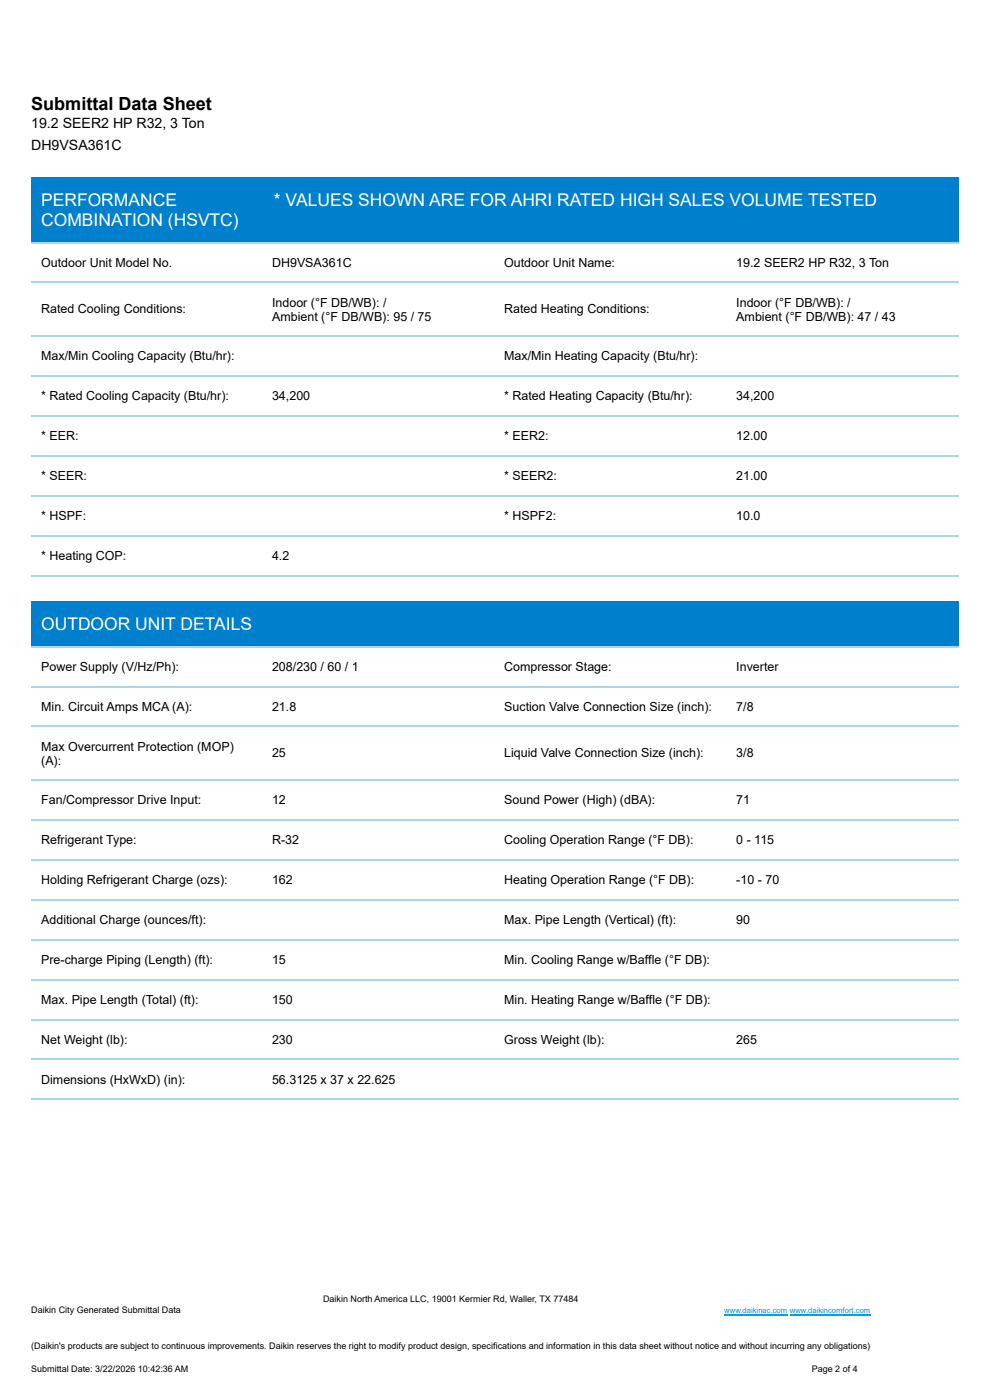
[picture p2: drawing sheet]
<svg xmlns="http://www.w3.org/2000/svg" width="210mm" height="297mm" viewBox="0 0 210 297" stroke-linecap="round" stroke-linejoin="round" font-family="sans-serif">
<defs><g id="words">
<text font-size="3.8" x="6.6" y="23.3">Submittal Data Sheet</text>
<g font-size="3.7" fill="#fff">
<text x="8.7" y="43.7">PERFORMANCE</text>
<text x="8.7" y="47.9">COMBINATION (HSVTC)</text>
<text x="58" y="43.7">* VALUES SHOWN ARE FOR AHRI RATED HIGH SALES VOLUME TESTED</text>
<text x="8.7" y="133.6">OUTDOOR UNIT DETAILS</text>
</g>
<g font-size="3">
<text x="6.6" y="27.3">19.2 SEER2 HP R32, 3 Ton</text>
<text x="6.6" y="31.8">DH9VSA361C</text>
</g>
<g font-size="2.6">
<text x="8.7" y="56.6">Outdoor Unit Model No.</text>
<text x="57.7" y="56.6">DH9VSA361C</text>
<text x="106.9" y="56.6">Outdoor Unit Name:</text>
<text x="156.1" y="56.6">19.2 SEER2 HP R32, 3 Ton</text>
<text x="57.7" y="65.1">Indoor (°F DB/WB): /</text>
<text x="156.1" y="65.1">Indoor (°F DB/WB): /</text>
<text x="8.7" y="66.4">Rated Cooling Conditions:</text>
<text x="57.7" y="68">Ambient (°F DB/WB): 95 / 75</text>
<text x="106.9" y="66.4">Rated Heating Conditions:</text>
<text x="156.1" y="68">Ambient (°F DB/WB): 47 / 43</text>
<text x="8.7" y="76.5">Max/Min Cooling Capacity (Btu/hr):</text>
<text x="106.9" y="76.5">Max/Min Heating Capacity (Btu/hr):</text>
<text x="8.7" y="84.9">* Rated Cooling Capacity (Btu/hr):</text>
<text x="57.7" y="84.9">34,200</text>
<text x="106.9" y="84.9">* Rated Heating Capacity (Btu/hr):</text>
<text x="156.1" y="84.9">34,200</text>
<text x="8.7" y="93.4">* EER:</text>
<text x="106.9" y="93.4">* EER2:</text>
<text x="156.1" y="93.4">12.00</text>
<text x="8.7" y="101.9">* SEER:</text>
<text x="106.9" y="101.9">* SEER2:</text>
<text x="156.1" y="101.9">21.00</text>
<text x="8.7" y="110.3">* HSPF:</text>
<text x="106.9" y="110.3">* HSPF2:</text>
<text x="156.1" y="110.3">10.0</text>
<text x="8.7" y="118.8">* Heating COP:</text>
<text x="57.7" y="118.8">4.2</text>
<text x="8.7" y="142.3">Power Supply (V/Hz/Ph):</text>
<text x="57.7" y="142.3">208/230 / 60 / 1</text>
<text x="106.9" y="142.3">Compressor Stage:</text>
<text x="156.1" y="142.3">Inverter</text>
<text x="8.7" y="150.8">Min. Circuit Amps MCA (A):</text>
<text x="57.7" y="150.8">21.8</text>
<text x="106.9" y="150.8">Suction Valve Connection Size (inch):</text>
<text x="156.1" y="150.8">7/8</text>
<text x="8.7" y="159.3">Max Overcurrent Protection (MOP)</text>
<text x="57.7" y="160.6">25</text>
<text x="106.9" y="160.6">Liquid Valve Connection Size (inch):</text>
<text x="156.1" y="160.6">3/8</text>
<text x="8.7" y="162.2">(A):</text>
<text x="8.7" y="170.7">Fan/Compressor Drive Input:</text>
<text x="57.7" y="170.7">12</text>
<text x="106.9" y="170.7">Sound Power (High) (dBA):</text>
<text x="156.1" y="170.7">71</text>
<text x="8.7" y="179.1">Refrigerant Type:</text>
<text x="57.7" y="179.1">R-32</text>
<text x="106.9" y="179.1">Cooling Operation Range (°F DB):</text>
<text x="156.1" y="179.1">0 - 115</text>
<text x="8.7" y="187.6">Holding Refrigerant Charge (ozs):</text>
<text x="57.7" y="187.6">162</text>
<text x="106.9" y="187.6">Heating Operation Range (°F DB):</text>
<text x="156.1" y="187.6">-10 - 70</text>
<text x="8.7" y="196.1">Additional Charge (ounces/ft):</text>
<text x="106.9" y="196.1">Max. Pipe Length (Vertical) (ft):</text>
<text x="156.1" y="196.1">90</text>
<text x="8.7" y="204.5">Pre-charge Piping (Length) (ft):</text>
<text x="57.7" y="204.5">15</text>
<text x="106.9" y="204.5">Min. Cooling Range w/Baffle (°F DB):</text>
<text x="8.7" y="213">Max. Pipe Length (Total) (ft):</text>
<text x="57.7" y="213">150</text>
<text x="106.9" y="213">Min. Heating Range w/Baffle (°F DB):</text>
<text x="8.7" y="221.5">Net Weight (lb):</text>
<text x="57.7" y="221.5">230</text>
<text x="106.9" y="221.5">Gross Weight (lb):</text>
<text x="156.1" y="221.5">265</text>
<text x="8.7" y="229.9">Dimensions (HxWxD) (in):</text>
<text x="57.7" y="229.9">56.3125 x 37 x 22.625</text>
</g>
<g font-size="1.9">
<text x="6.6" y="278.6">Daikin City Generated Submittal Data</text>
<text x="68.5" y="276.2">Daikin North America LLC, 19001 Kermier Rd, Waller, TX 77484</text>
<text x="6.6" y="286.3">(Daikin's products are subject to continuous improvements. Daikin reserves the right to modify product design, specifications and information in this data sheet without notice and without incurring any obligations)</text>
<text x="6.6" y="291">Submittal Date: 3/22/2026</text>
<text x="29.2" y="291">10:42:36 AM</text>
<text x="172.1" y="291">Page 2 of 4</text>
</g>
<text font-size="1.6" fill="#00a1e4" x="153.6" y="278.6">www.daikinac.com www.daikincomfort.com</text>
</g></defs>
<path d="M6.6 37.6h196.6v13.7h-196.6z" fill="#007fcc"/>
<path d="M6.6 51.5h196.6M6.6 59.9h196.6M6.6 79.8h196.6M6.6 71.3h196.6M6.6 96.7h196.6M6.6 88.2h196.6M6.6 113.6h196.6M6.6 105.2h196.6M6.6 122.1h196.6" fill="none" stroke="#a6d7ef" stroke-width=".26"/>
<path d="M6.6 127.5h196.6v9.6h-196.6z" fill="#007fcc"/>
<path d="M6.6 137.2h196.6M6.6 154.1h196.6M6.6 145.7h196.6M6.6 174h196.6M6.6 165.5h196.6M6.6 199.4h196.6M6.6 190.9h196.6M6.6 182.4h196.6M6.6 216.3h196.6M6.6 207.8h196.6M6.6 233.2h196.6M6.6 224.8h196.6" fill="none" stroke="#a6d7ef" stroke-width=".26"/>
<path d="M153.6 279h13.3M167.5 279h17" fill="none" stroke="#00a1e4" stroke-width=".26"/>
<use href="#words"/>
</svg>
